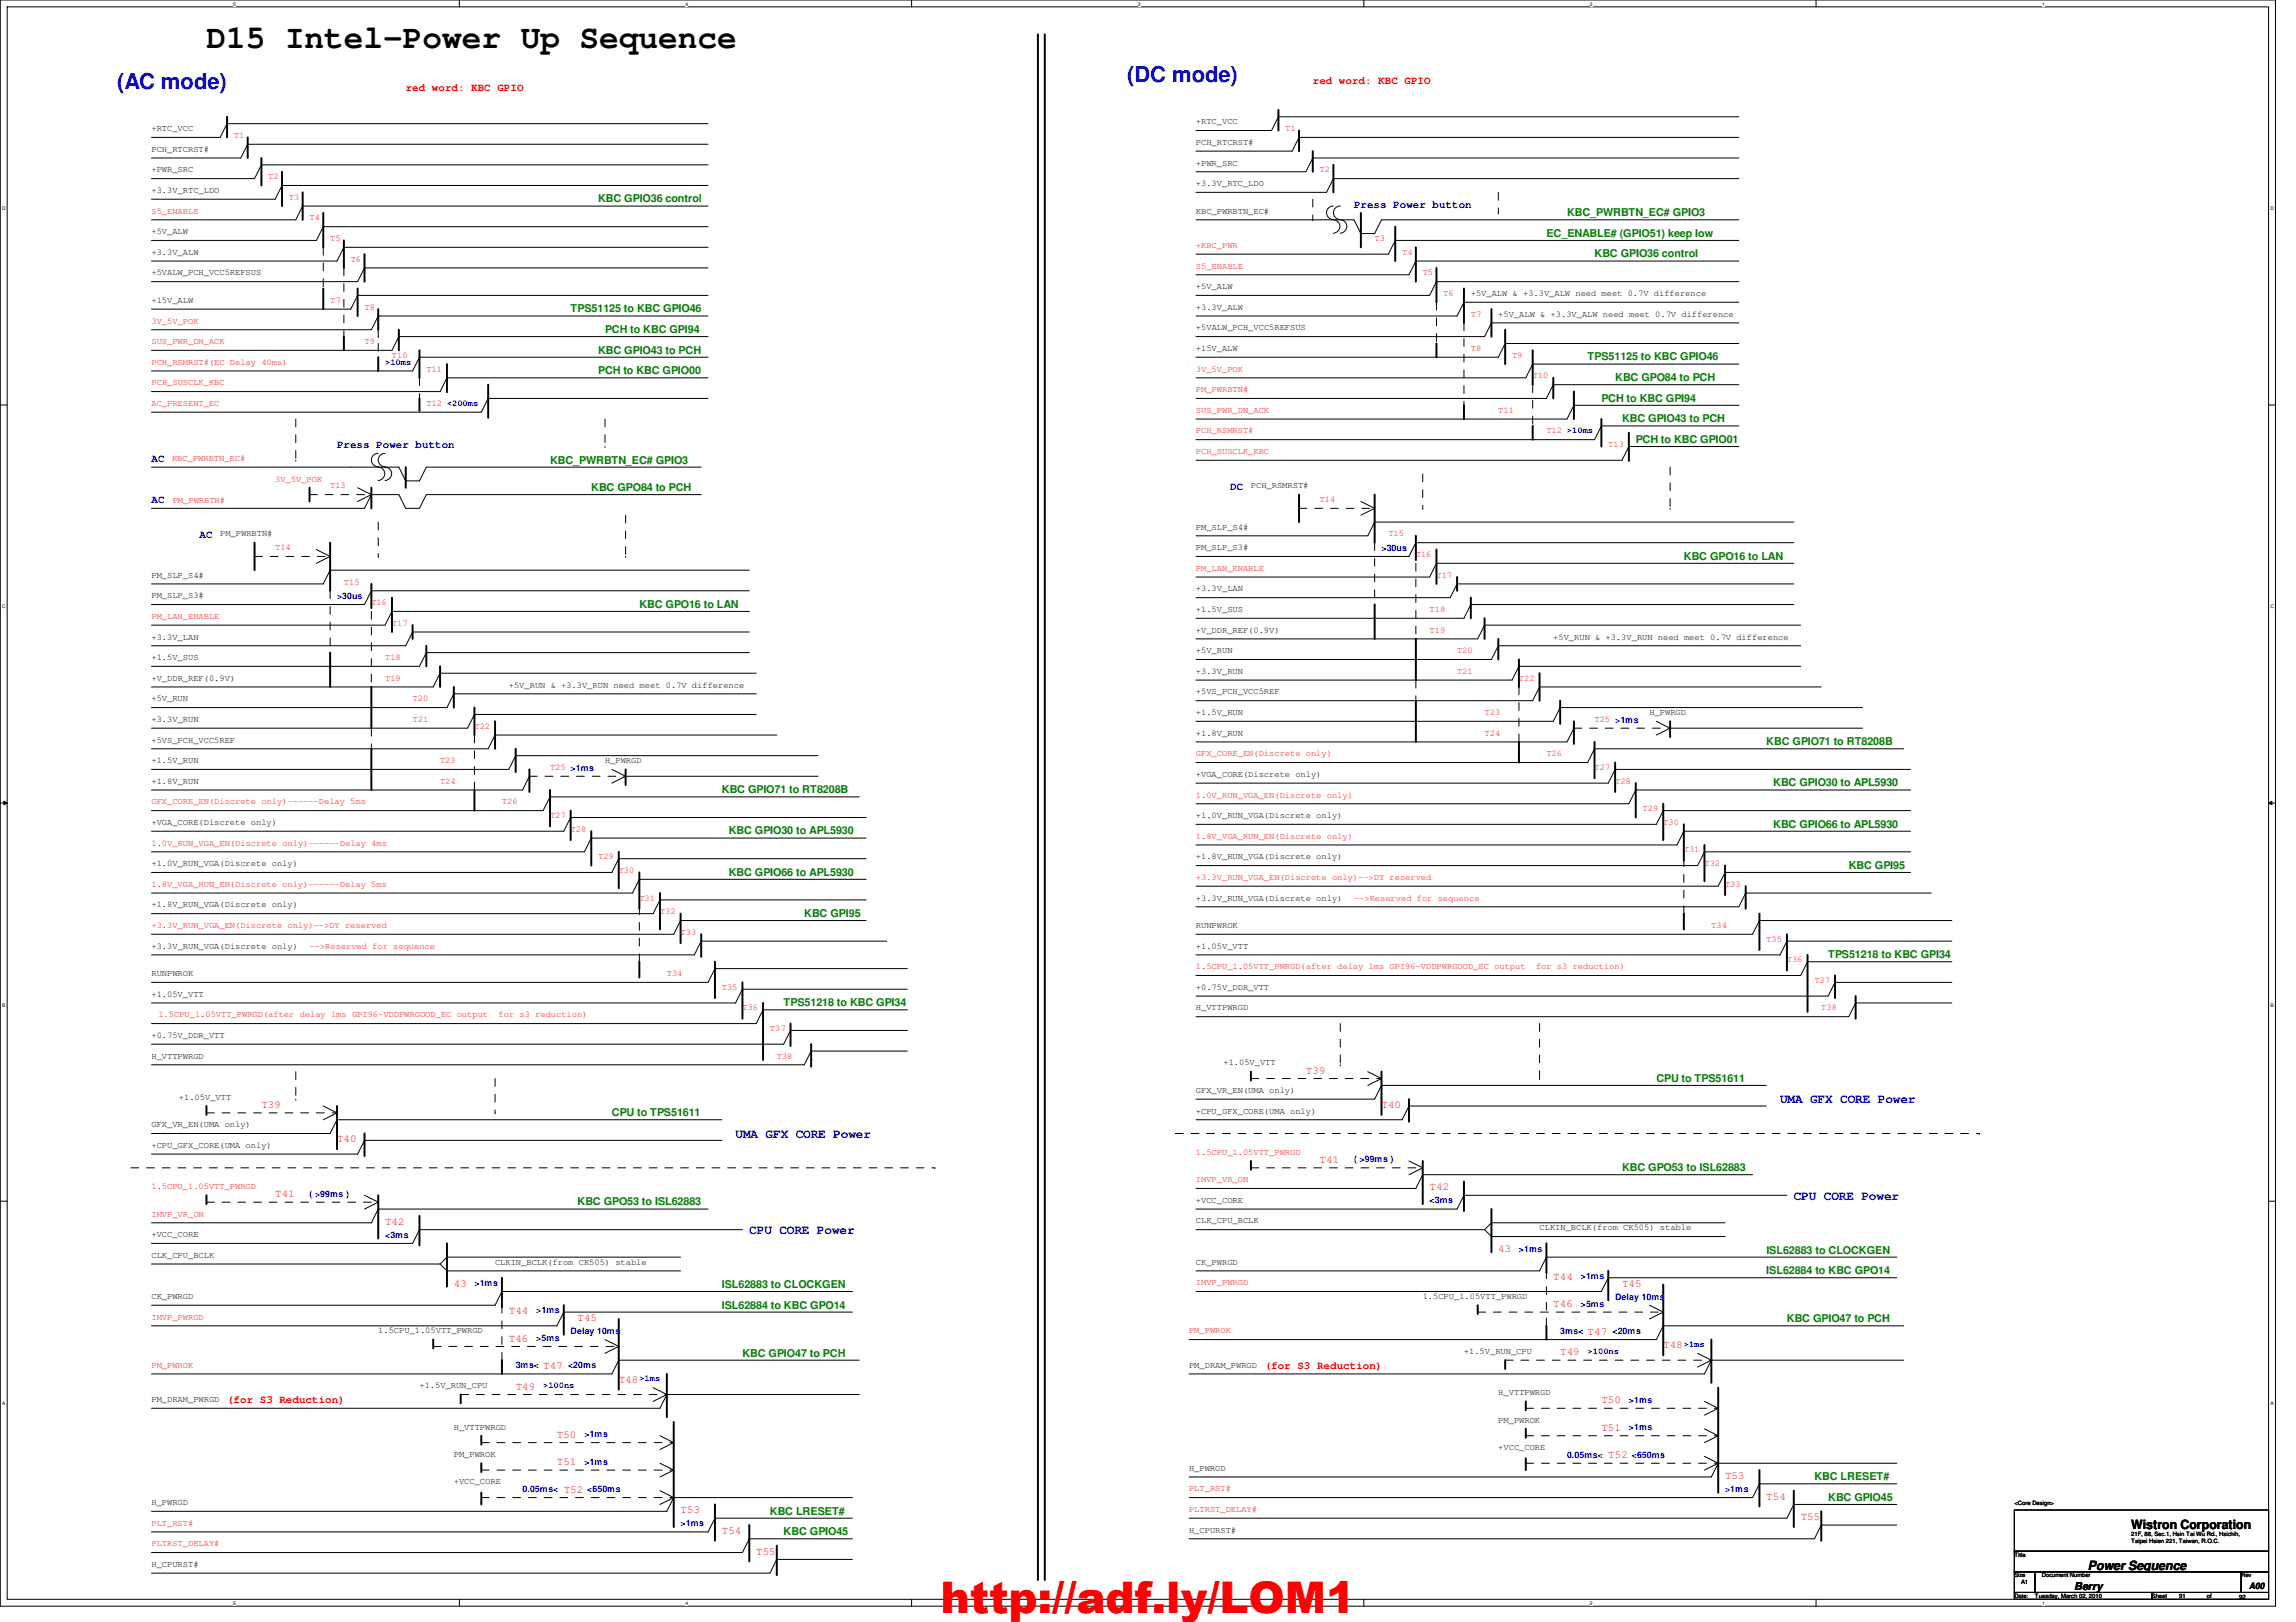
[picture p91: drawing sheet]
<svg xmlns="http://www.w3.org/2000/svg" width="297mm" height="210mm" viewBox="0 0 297 210" stroke-linecap="round" stroke-linejoin="round" font-family="sans-serif">
<defs><g id="words">
<text font-size="5.6" fill="#f00" x="121.7" y="208.7">http://adf.ly/LOM1</text>
<text font-size="4.2" x="26.7" y="6.2">D15 Intel-Power Up Sequence</text>
<g font-size="2.8" fill="#00f">
<text x="15.2" y="11.5">(AC mode)</text>
<text x="145.8" y="10.6">(DC mode)</text>
</g>
<g font-size="1.7" fill="#00f">
<text x="230.3" y="142.8">UMA GFX CORE Power</text>
<text x="95.2" y="147.2">UMA GFX CORE Power</text>
<text x="232.1" y="155.2">CPU CORE Power</text>
<text x="96.9" y="159.7">CPU CORE Power</text>
</g>
<g font-size="1.7">
<text x="275.7" y="197.8">Wistron Corporation</text>
<text x="270.1" y="203.2">Power Sequence</text>
</g>
<g font-size="1.4" fill="#f00">
<text x="52.5" y="11.8">red word: KBC GPIO</text>
<text x="169.8" y="10.9">red word: KBC GPIO</text>
<text x="33.8" y="143.4">T39</text>
<text x="168.9" y="138.9">T39</text>
<text x="178.7" y="143.4">T40</text>
<text x="43.6" y="147.8">T40</text>
<text x="35.6" y="154.9">T41</text>
<text x="170.7" y="150.5">T41</text>
<text x="185" y="154.1">T42</text>
<text x="49.8" y="158.5">T42</text>
<text x="58.7" y="166.5">43</text>
<text x="193.8" y="162.1">43</text>
<text x="201" y="165.6">T44</text>
<text x="209.8" y="166.5">T45</text>
<text x="65.8" y="170.1">T44</text>
<text x="65.8" y="173.6">T46</text>
<text x="74.7" y="170.9">T45</text>
<text x="201" y="169.2">T46</text>
<text x="205.4" y="172.7">T47</text>
<text x="66.7" y="179.8">T49</text>
<text x="70.3" y="177.2">T47</text>
<text x="80" y="178.9">T48</text>
<text x="163.6" y="177.2">(for S3 Reduction)</text>
<text x="201.8" y="175.4">T49</text>
<text x="215.2" y="174.5">T48</text>
<text x="29.4" y="181.6">(for S3 Reduction)</text>
<text x="207.2" y="181.6">T50</text>
<text x="207.2" y="185.2">T51</text>
<text x="72" y="186.1">T50</text>
<text x="72" y="189.6">T51</text>
<text x="208.1" y="188.7">T52</text>
<text x="223.2" y="191.4">T53</text>
<text x="72.9" y="193.2">T52</text>
<text x="88" y="195.8">T53</text>
<text x="228.5" y="194.1">T54</text>
<text x="233" y="196.7">T55</text>
<text x="93.4" y="198.5">T54</text>
<text x="97.8" y="201.2">T55</text>
</g>
<g font-size="1.4" fill="#008000">
<text x="77.4" y="26.2">KBC GPIO36 control</text>
<text x="202.7" y="28">KBC_PWRBTN_EC# GPIO3</text>
<text x="200.1" y="30.6">EC_ENABLE# (GPIO51) keep low</text>
<text x="206.3" y="33.3">KBC GPIO36 control</text>
<text x="73.8" y="40.4">TPS51125 to KBC GPIO46</text>
<text x="77.4" y="45.8">KBC GPIO43 to PCH</text>
<text x="78.3" y="43.1">PCH to KBC GPI94</text>
<text x="205.4" y="46.7">TPS51125 to KBC GPIO46</text>
<text x="77.4" y="48.4">PCH to KBC GPIO00</text>
<text x="207.2" y="52">PCH to KBC GPI94</text>
<text x="209" y="49.3">KBC GPO84 to PCH</text>
<text x="71.2" y="60">KBC_PWRBTN_EC# GPIO3</text>
<text x="209.8" y="54.7">KBC GPIO43 to PCH</text>
<text x="211.6" y="57.3">PCH to KBC GPIO01</text>
<text x="76.5" y="63.5">KBC GPO84 to PCH</text>
<text x="217.8" y="72.4">KBC GPO16 to LAN</text>
<text x="82.7" y="78.7">KBC GPO16 to LAN</text>
<text x="228.5" y="96.4">KBC GPIO71 to RT8208B</text>
<text x="229.4" y="101.8">KBC GPIO30 to APL5930</text>
<text x="93.4" y="102.7">KBC GPIO71 to RT8208B</text>
<text x="94.3" y="108">KBC GPIO30 to APL5930</text>
<text x="229.4" y="107.1">KBC GPIO66 to APL5930</text>
<text x="94.3" y="113.3">KBC GPIO66 to APL5930</text>
<text x="239.2" y="112.4">KBC GPI95</text>
<text x="104.1" y="118.7">KBC GPI95</text>
<text x="236.5" y="124">TPS51218 to KBC GPI34</text>
<text x="101.4" y="130.2">TPS51218 to KBC GPI34</text>
<text x="214.3" y="140">CPU to TPS51611</text>
<text x="79.2" y="144.4">CPU to TPS51611</text>
<text x="74.7" y="156">KBC GPO53 to ISL62883</text>
<text x="209.8" y="151.6">KBC GPO53 to ISL62883</text>
<text x="93.4" y="166.7">ISL62883 to CLOCKGEN</text>
<text x="228.5" y="164.9">ISL62884 to KBC GPO14</text>
<text x="228.5" y="162.2">ISL62883 to CLOCKGEN</text>
<text x="93.4" y="169.3">ISL62884 to KBC GPO14</text>
<text x="231.2" y="171.1">KBC GPIO47 to PCH</text>
<text x="96.1" y="175.6">KBC GPIO47 to PCH</text>
<text x="234.7" y="191.6">KBC LRESET#</text>
<text x="99.6" y="196">KBC LRESET#</text>
<text x="236.5" y="194.2">KBC GPIO45</text>
<text x="101.4" y="198.7">KBC GPIO45</text>
</g>
<g font-size="1.4" fill="#00f">
<text x="175.2" y="26.9">Press Power button</text>
<text x="19.6" y="59.8">AC</text>
<text x="43.6" y="58">Press Power button</text>
<text x="19.6" y="65.2">AC</text>
<text x="159.2" y="63.4">DC</text>
<text x="25.8" y="69.6">AC</text>
</g>
<text font-size="1.4" x="268.3" y="205.7">Berry</text>
<g font-size="1.1">
<text x="19.6" y="17">+RTC_VCC</text>
<text x="154.7" y="16.1">+RTC_VCC</text>
<text x="19.6" y="22.3">+PWR_SRC</text>
<text x="19.6" y="19.6">PCH_RTCRST#</text>
<text x="154.7" y="21.4">+PWR_SRC</text>
<text x="154.7" y="18.8">PCH_RTCRST#</text>
<text x="19.6" y="25">+3.3V_RTC_LDO</text>
<text x="154.7" y="27.6">KBC_PWRBTN_EC#</text>
<text x="154.7" y="24.1">+3.3V_RTC_LDO</text>
<text x="19.6" y="30.3">+5V_ALW</text>
<text x="19.6" y="33">+3.3V_ALW</text>
<text x="19.6" y="35.6">+5VALW_PCH_VCC5REFSUS</text>
<text x="19.6" y="39.2">+15V_ALW</text>
<text x="154.7" y="37.4">+5V_ALW</text>
<text x="154.7" y="40.1">+3.3V_ALW</text>
<text x="190.3" y="38.3">+5V_ALW &amp; +3.3V_ALW need meet 0.7V difference</text>
<text x="193.8" y="41">+5V_ALW &amp; +3.3V_ALW need meet 0.7V difference</text>
<text x="154.7" y="45.4">+15V_ALW</text>
<text x="154.7" y="42.8">+5VALW_PCH_VCC5REFSUS</text>
<text x="161.8" y="63.2">PCH_RSMRST#</text>
<text x="28.5" y="69.4">PM_PWRBTN#</text>
<text x="154.7" y="71.2">PM_SLP_S3#</text>
<text x="154.7" y="68.5">PM_SLP_S4#</text>
<text x="19.6" y="77.4">PM_SLP_S3#</text>
<text x="19.6" y="74.8">PM_SLP_S4#</text>
<text x="154.7" y="76.5">+3.3V_LAN</text>
<text x="19.6" y="82.8">+3.3V_LAN</text>
<text x="154.7" y="81.9">+V_DDR_REF(0.9V)</text>
<text x="154.7" y="79.2">+1.5V_SUS</text>
<text x="201" y="82.8">+5V_RUN &amp; +3.3V_RUN need meet 0.7V difference</text>
<text x="19.6" y="85.4">+1.5V_SUS</text>
<text x="19.6" y="88.1">+V_DDR_REF(0.9V)</text>
<text x="65.8" y="89">+5V_RUN &amp; +3.3V_RUN need meet 0.7V difference</text>
<text x="154.7" y="84.5">+5V_RUN</text>
<text x="154.7" y="87.2">+3.3V_RUN</text>
<text x="154.7" y="89.9">+5VS_PCH_VCC5REF</text>
<text x="19.6" y="90.8">+5V_RUN</text>
<text x="19.6" y="93.4">+3.3V_RUN</text>
<text x="154.7" y="95.2">+1.8V_RUN</text>
<text x="154.7" y="92.5">+1.5V_RUN</text>
<text x="213.4" y="92.5">H_PWRGD</text>
<text x="19.6" y="98.8">+1.5V_RUN</text>
<text x="19.6" y="96.1">+5VS_PCH_VCC5REF</text>
<text x="19.6" y="101.4">+1.8V_RUN</text>
<text x="78.3" y="98.8">H_PWRGD</text>
<text x="154.7" y="100.5">+VGA_CORE(Discrete only)</text>
<text x="19.6" y="106.8">+VGA_CORE(Discrete only)</text>
<text x="154.7" y="105.9">+1.0V_RUN_VGA(Discrete only)</text>
<text x="19.6" y="112.1">+1.0V_RUN_VGA(Discrete only)</text>
<text x="154.7" y="111.2">+1.8V_RUN_VGA(Discrete only)</text>
<text x="19.6" y="117.4">+1.8V_RUN_VGA(Discrete only)</text>
<text x="154.7" y="116.5">+3.3V_RUN_VGA(Discrete only)</text>
<text x="19.6" y="122.8">+3.3V_RUN_VGA(Discrete only)</text>
<text x="154.7" y="122.8">+1.05V_VTT</text>
<text x="154.7" y="120.1">RUNPWROK</text>
<text x="19.6" y="129">+1.05V_VTT</text>
<text x="19.6" y="126.3">RUNPWROK</text>
<text x="154.7" y="130.8">H_VTTPWRGD</text>
<text x="154.7" y="128.1">+0.75V_DDR_VTT</text>
<text x="19.6" y="137">H_VTTPWRGD</text>
<text x="19.6" y="134.3">+0.75V_DDR_VTT</text>
<text x="158.3" y="137.9">+1.05V_VTT</text>
<text x="23.2" y="142.3">+1.05V_VTT</text>
<text x="154.7" y="141.4">GFX_VR_EN(UMA only)</text>
<text x="19.6" y="145.9">GFX_VR_EN(UMA only)</text>
<text x="19.6" y="148.5">+CPU_GFX_CORE(UMA only)</text>
<text x="154.7" y="144.1">+CPU_GFX_CORE(UMA only)</text>
<text x="154.7" y="155.7">+VCC_CORE</text>
<text x="19.6" y="160.1">+VCC_CORE</text>
<text x="154.7" y="158.3">CLK_CPU_BCLK</text>
<text x="199.2" y="159.2">CLKIN_BCLK(from CK505) stable</text>
<text x="19.6" y="162.8">CLK_CPU_BCLK</text>
<text x="64" y="163.7">CLKIN_BCLK(from CK505) stable</text>
<text x="154.7" y="163.7">CK_PWRGD</text>
<text x="19.6" y="168.1">CK_PWRGD</text>
<text x="48.9" y="172.6">1.5CPU_1.05VTT_PWRGD</text>
<text x="184.1" y="168.1">1.5CPU_1.05VTT_PWRGD</text>
<text x="54.3" y="179.7">+1.5V_RUN_CPU</text>
<text x="153.8" y="177">PM_DRAM_PWRGD</text>
<text x="189.4" y="175.2">+1.5V_RUN_CPU</text>
<text x="19.6" y="181.4">PM_DRAM_PWRGD</text>
<text x="58.7" y="185">H_VTTPWRGD</text>
<text x="193.8" y="180.6">H_VTTPWRGD</text>
<text x="193.8" y="184.1">PM_PWROK</text>
<text x="58.7" y="188.6">PM_PWROK</text>
<text x="153.8" y="190.3">H_PWRGD</text>
<text x="193.8" y="187.7">+VCC_CORE</text>
<text x="19.6" y="194.8">H_PWRGD</text>
<text x="58.7" y="192.1">+VCC_CORE</text>
<text x="19.6" y="202.8">H_CPURST#</text>
<text x="153.8" y="198.3">H_CPURST#</text>
<text x="291" y="205.6">A00</text>
</g>
<g font-size="1.1" fill="#f00">
<text x="30.3" y="17.9">T1</text>
<text x="166.3" y="17">T1</text>
<text x="34.7" y="23.2">T2</text>
<text x="170.7" y="22.3">T2</text>
<text x="19.6" y="27.6">S5_ENABLE</text>
<text x="37.4" y="25.9">T3</text>
<text x="40" y="28.5">T4</text>
<text x="42.7" y="31.2">T5</text>
<text x="45.4" y="33.9">T6</text>
<text x="154.7" y="32.1">+KBC_PWR</text>
<text x="154.7" y="34.8">S5_ENABLE</text>
<text x="177.8" y="31.2">T3</text>
<text x="181.4" y="33">T4</text>
<text x="184.1" y="35.6">T5</text>
<text x="19.6" y="41.9">3V_5V_POK</text>
<text x="42.7" y="39.2">T7</text>
<text x="47.2" y="40.1">T8</text>
<text x="186.7" y="38.3">T6</text>
<text x="190.3" y="41">T7</text>
<text x="19.6" y="44.5">SUS_PWR_DN_ACK</text>
<text x="19.6" y="47.2">PCH_RSMRST#(EC Delay 40ms)</text>
<text x="47.2" y="44.5">T9</text>
<text x="50.7" y="46.3">T10</text>
<text x="190.3" y="45.4">T8</text>
<text x="195.6" y="46.3">T9</text>
<text x="19.6" y="52.5">AC_PRESENT_EC</text>
<text x="19.6" y="49.9">PCH_SUSCLK_KBC</text>
<text x="55.2" y="48.1">T11</text>
<text x="55.2" y="52.5">T12 &lt;200ms</text>
<text x="154.7" y="53.4">SUS_PWR_DN_ACK</text>
<text x="154.7" y="48.1">3V_5V_POK</text>
<text x="154.7" y="50.8">PM_PWRBTN#</text>
<text x="193.8" y="53.4">T11</text>
<text x="198.3" y="49">T10</text>
<text x="22.3" y="59.6">KBC_PWRBTN_EC#</text>
<text x="154.7" y="58.8">PCH_SUSCLK_KBC</text>
<text x="154.7" y="56.1">PCH_RSMRST#</text>
<text x="200.1" y="56.1">T12 &gt;10ms</text>
<text x="208.1" y="57.9">T13</text>
<text x="22.3" y="65.1">PM_PWRBTN#</text>
<text x="35.6" y="62.3">3V_5V_POK</text>
<text x="42.7" y="63.2">T13</text>
<text x="170.7" y="65">T14</text>
<text x="35.6" y="71.2">T14</text>
<text x="179.6" y="69.4">T15</text>
<text x="44.5" y="75.6">T15</text>
<text x="154.7" y="73.9">PM_LAN_ENABLE</text>
<text x="183.2" y="72.1">T16</text>
<text x="185.8" y="74.8">T17</text>
<text x="19.6" y="80.1">PM_LAN_ENABLE</text>
<text x="48" y="78.3">T16</text>
<text x="50.7" y="81">T17</text>
<text x="185" y="81.9">T19</text>
<text x="185" y="79.2">T18</text>
<text x="49.8" y="88.1">T19</text>
<text x="49.8" y="85.4">T18</text>
<text x="188.5" y="84.5">T20</text>
<text x="188.5" y="87.2">T21</text>
<text x="196.5" y="88.1">T22</text>
<text x="53.4" y="90.8">T20</text>
<text x="53.4" y="93.4">T21</text>
<text x="61.4" y="94.3">T22</text>
<text x="192.1" y="92.5">T23</text>
<text x="192.1" y="95.2">T24</text>
<text x="206.3" y="93.4">T25 &gt;1ms</text>
<text x="56.9" y="98.8">T23</text>
<text x="56.9" y="101.4">T24</text>
<text x="71.2" y="99.7">T25 &gt;1ms</text>
<text x="154.7" y="97.9">GFX_CORE_EN(Discrete only)</text>
<text x="200.1" y="97.9">T26</text>
<text x="206.3" y="99.7">T27</text>
<text x="209" y="101.4">T28</text>
<text x="19.6" y="104.1">GFX_CORE_EN(Discrete only)------Delay 5ms</text>
<text x="64.9" y="104.1">T26</text>
<text x="71.2" y="105.9">T27</text>
<text x="73.8" y="107.7">T28</text>
<text x="154.7" y="103.2">1.0V_RUN_VGA_EN(Discrete only)</text>
<text x="212.5" y="105">T29</text>
<text x="215.2" y="106.8">T30</text>
<text x="19.6" y="109.4">1.0V_RUN_VGA_EN(Discrete only)------Delay 4ms</text>
<text x="77.4" y="111.2">T29</text>
<text x="80" y="113">T30</text>
<text x="154.7" y="113.9">+3.3V_RUN_VGA_EN(Discrete only)--&gt;DY reserved</text>
<text x="154.7" y="108.5">1.8V_VGA_RUN_EN(Discrete only)</text>
<text x="217.8" y="110.3">T31</text>
<text x="220.5" y="112.1">T32</text>
<text x="19.6" y="114.8">1.8V_VGA_RUN_EN(Discrete only)------Delay 5ms</text>
<text x="82.7" y="116.5">T31</text>
<text x="85.4" y="118.3">T32</text>
<text x="175.2" y="116.5">--&gt;Reserved for sequence</text>
<text x="223.2" y="114.8">T33</text>
<text x="19.6" y="120.1">+3.3V_RUN_VGA_EN(Discrete only)--&gt;DY reserved</text>
<text x="40" y="122.8">--&gt;Reserved for sequence</text>
<text x="88" y="121">T33</text>
<text x="154.7" y="125.4">1.5CPU_1.05VTT_PWRGD(after delay 1ms GPI96-VDDPWRGOOD_EC output</text>
<text x="198.7" y="125.4">for s3 reduction)</text>
<text x="221.4" y="120.1">T34</text>
<text x="228.5" y="121.9">T35</text>
<text x="231.2" y="124.5">T36</text>
<text x="20.5" y="131.7">1.5CPU_1.05VTT_PWRGD(after delay 1ms GPI96-VDDPWRGOOD_EC output</text>
<text x="64.5" y="131.7">for s3 reduction)</text>
<text x="86.3" y="126.3">T34</text>
<text x="93.4" y="128.1">T35</text>
<text x="96.1" y="130.8">T36</text>
<text x="234.7" y="127.2">T37</text>
<text x="235.6" y="130.8">T38</text>
<text x="99.6" y="133.4">T37</text>
<text x="100.5" y="137">T38</text>
<text x="154.7" y="149.4">1.5CPU_1.05VTT_PWRGD</text>
<text x="19.6" y="153.9">1.5CPU_1.05VTT_PWRGD</text>
<text x="154.7" y="153">IMVP_VR_ON</text>
<text x="19.6" y="157.4">IMVP_VR_ON</text>
<text x="154.7" y="166.3">IMVP_PWRGD</text>
<text x="19.6" y="170.8">IMVP_PWRGD</text>
<text x="153.8" y="172.6">PM_PWROK</text>
<text x="19.6" y="177">PM_PWROK</text>
<text x="19.6" y="197.4">PLT_RST#</text>
<text x="153.8" y="193">PLT_RST#</text>
<text x="153.8" y="195.7">PLTRST_DELAY#</text>
<text x="19.6" y="200.1">PLTRST_DELAY#</text>
</g>
<g font-size="1.1" fill="#00f">
<text x="49.8" y="47.2">&gt;10ms</text>
<text x="178.7" y="71.3">&gt;30us</text>
<text x="43.6" y="77.5">&gt;30us</text>
<text x="40" y="154.9">( &gt;99ms )</text>
<text x="175.2" y="150.4">( &gt;99ms )</text>
<text x="185" y="155.7">&lt;3ms</text>
<text x="49.8" y="160.2">&lt;3ms</text>
<text x="196.5" y="162">&gt;1ms</text>
<text x="61.4" y="166.4">&gt;1ms</text>
<text x="204.5" y="165.5">&gt;1ms</text>
<text x="69.4" y="170">&gt;1ms</text>
<text x="69.4" y="173.5">&gt;5ms</text>
<text x="73.8" y="172.6">Delay 10ms</text>
<text x="201.8" y="172.6">3ms&lt;</text>
<text x="204.5" y="169.1">&gt;5ms</text>
<text x="208.6" y="172.6">&lt;20ms</text>
<text x="208.9" y="168.2">Delay 10ms</text>
<text x="66.7" y="177.1">3ms&lt;</text>
<text x="70.3" y="179.7">&gt;100ns</text>
<text x="73.5" y="177.1">&lt;20ms</text>
<text x="82.7" y="178.8">&gt;1ms</text>
<text x="205.4" y="175.2">&gt;100ns</text>
<text x="217.8" y="174.3">&gt;1ms</text>
<text x="75.6" y="186">&gt;1ms</text>
<text x="210.7" y="181.5">&gt;1ms</text>
<text x="210.7" y="185.1">&gt;1ms</text>
<text x="75.6" y="189.5">&gt;1ms</text>
<text x="202.7" y="188.6">0.05ms&lt;</text>
<text x="211.1" y="188.6">&lt;650ms</text>
<text x="67.6" y="193.1">0.05ms&lt;</text>
<text x="76" y="193.1">&lt;650ms</text>
<text x="88" y="197.5">&gt;1ms</text>
<text x="223.2" y="193.1">&gt;1ms</text>
</g>
<g font-size=".8">
<text x="260.6" y="194.8">&lt;Core Design&gt;</text>
<text x="260.6" y="201.5">Title</text>
<text x="275.7" y="198.8">21F, 88, Sec.1, Hsin Tai Wu Rd., Hsichih,</text>
<text x="275.7" y="199.7">Taipei Hsien 221, Taiwan, R.O.C.</text>
<text x="260.6" y="204.1">Size</text>
<text x="260.6" y="206.8">Date:</text>
<text x="261.5" y="205">A1</text>
<text x="263.3" y="206.8">Tuesday, March 02, 2010</text>
<text x="264.2" y="204.1">Document Number</text>
<text x="278.4" y="206.8">Sheet</text>
<text x="281.9" y="206.8">91</text>
<text x="285.5" y="206.8">of</text>
<text x="289.7" y="206.9">92</text>
<text x="289.9" y="204.1">Rev</text>
</g>
<g font-size=".6">
<text x="30.2" y=".7">5</text>
<text x="88.7" y=".7">4</text>
<text x="147.2" y=".7">3</text>
<text x="205.7" y=".7">2</text>
<text x="264.2" y=".7">1</text>
<text x=".3" y="27.2">D</text>
<text x="293.7" y="27.2">D</text>
<text x=".3" y="78.7">C</text>
<text x="293.7" y="78.7">C</text>
<text x=".3" y="130.3">B</text>
<text x="293.7" y="130.3">B</text>
<text x=".3" y="181.8">A</text>
<text x="293.7" y="181.8">A</text>
<text x="30.2" y="207.7">5</text>
<text x="88.7" y="207.7">4</text>
<text x="147.2" y="207.7">3</text>
<text x="205.7" y="207.7">2</text>
<text x="264.2" y="207.7">1</text>
</g>
</g></defs>
<path d="M0 0h294.4v207.9h-294.4zM.9 .9h292.6v206.1h-292.6z" fill="none" stroke="#000" stroke-width=".13"/>
<g fill="#fff">
<path d="M30.2 .1h.3v.7h-.3z"/>
<path d="M30.2 207.1h.3v.7h-.3z"/>
</g>
<path d="M59.4 0v.9M59.4 207v.9" fill="none" stroke="#000" stroke-width=".13"/>
<g fill="#fff">
<path d="M88.7 .1h.3v.7h-.3z"/>
<path d="M88.7 207.1h.3v.7h-.3z"/>
</g>
<path d="M117.9 0v.9M117.9 207v.9" fill="none" stroke="#000" stroke-width=".13"/>
<g fill="#fff">
<path d="M147.2 .1h.3v.7h-.3z"/>
<path d="M147.2 207.1h.3v.7h-.3z"/>
</g>
<path d="M176.4 0v.9M176.4 207v.9" fill="none" stroke="#000" stroke-width=".13"/>
<g fill="#fff">
<path d="M205.7 .1h.3v.7h-.3z"/>
<path d="M205.7 207.1h.3v.7h-.3z"/>
</g>
<path d="M234.9 0v.9M234.9 207v.9" fill="none" stroke="#000" stroke-width=".13"/>
<g fill="#fff">
<path d="M264.2 .1h.3v.7h-.3z"/>
<path d="M264.2 207.1h.3v.7h-.3z"/>
<path d="M.3 26.6h.5v.7h-.5z"/>
<path d="M293.7 26.6h.5v.7h-.5z"/>
<path d="M.3 78.1h.5v.8h-.5z"/>
<path d="M293.7 78.1h.5v.8h-.5z"/>
</g>
<path d="M0 52.4h.9M293.5 52.4h.9" fill="none" stroke="#000" stroke-width=".13"/>
<g fill="#fff">
<path d="M.3 129.7h.4v.7h-.4z"/>
<path d="M293.7 129.7h.5v.7h-.5z"/>
</g>
<path d="M0 103.9h.9M.5 103.7l.4 .2-.4 .2zM293.5 103.9h.9M293.5 103.9l.4-.2v.4z" fill="none" stroke="#000" stroke-width=".13"/>
<path d="M.5 103.7l.4 .2-.4 .2zM293.5 103.9l.4-.2v.4z" fill="#000"/>
<g fill="#fff">
<path d="M.3 181.2h.4v.7h-.4z"/>
<path d="M293.7 181.2h.4v.7h-.4z"/>
</g>
<g fill="none" stroke="#000" stroke-width=".13">
<path d="M91.6 16h-62.2l-.9 1.8h-8.9M91.6 18.7h-59.6l-.8 1.7h-11.6M225 15.1h-59.6l-.9 1.8h-9.8M225 17.8h-56.9l-.9 1.8h-12.5M91.6 21.3h-57.8l-.9 1.8h-13.3M91.6 29.3h-49.8l-.9 1.8h-21.3M91.6 26.7h-52.4l-.9 1.7h-18.7M91.6 24h-55.1l-.9 1.8h-16M91.6 32h-47.1l-.9 1.8h-24M91.6 38.2h-45.3l-.9 1.8h-25.8M91.6 34.7h-44.4l-.9 1.7h-26.7M154.7 28.4h20.5l.9 1.8h1.7l.9-1.8h46.3"/>
<path d="M172.5 28.4a.87 .87 0 0 1 .9 .9 .87 .87 0 0 1-.9 .9M172.5 26.7a.87 .87 0 0 0-.9 .8 .87 .87 0 0 0 .9 .9M173.4 28.4a.87 .87 0 0 1 .8 .9 .87 .87 0 0 1-.8 .9M173.4 26.7a.87 .87 0 0 0-.9 .8 .87 .87 0 0 0 .9 .9M225 23.1h-52.5l-.9 1.8h-16.9M225 20.4h-55.2l-.9 1.8h-14.2M225 36.4h-39.2l-.8 1.8h-30.3M225 33.8h-41.8l-.9 1.8h-27.6M225 39.1h-35.6l-.9 1.8h-33.8M225 31.1h-44.5l-.9 1.8h-24.9M48.9 58.7a.87 .87 0 0 0-.9 .8 .87 .87 0 0 0 .9 .9M49.8 58.7a.87 .87 0 0 0-.9 .8 .87 .87 0 0 0 .9 .9"/>
<path d="M91.6 46.2h-37.3l-.9 1.8h-33.8M91.6 48.9h-33.8l-.9 1.8h-37.3M91.6 43.6h-40l-.9 1.7h-31.1M91.6 40.9h-42.7l-.9 1.8h-28.4M91.6 51.6h-28.4l-.9 1.7h-42.7M225 57.8h-14.3l-.9 1.8h-55.1M225 44.4h-30.3l-.9 1.8h-39.1M225 52.5h-21.4l-.9 1.7h-48M225 49.8h-24l-.9 1.8h-45.4M225 47.1h-26.7l-.9 1.8h-42.7M225 41.8h-32l-.9 1.8h-37.4M225 55.1h-17.8l-.9 1.8h-51.6"/>
<path d="M19.6 60.5h32l.9 1.7h1.8l.9-1.7h35.5M40.9 71.1l1.8 .9-1.8 .9M46.3 63.1l1.7 .9M48 64h3.6l.9 1.8h1.8l.9-1.8h35.5M48 64l-1.7 .9M48 64l-.8 1.8h-27.6M48.9 60.5a.87 .87 0 0 1 .9 .8 .87 .87 0 0 1-.9 .9M49.8 60.5a.87 .87 0 0 1 .9 .8 .87 .87 0 0 1-.9 .9M96.9 73.8h-54.2l-.9 1.8h-22.2M96.9 76.5h-48.9l-.8 1.7h-27.6M96.9 79.1h-46.2l-.9 1.8h-30.2M176.1 64.9l1.7 .9-1.7 .9"/>
<path d="M232.1 75.6h-43.6l-.9 1.7h-32.9M232.1 72.9h-46.3l-.8 1.8h-30.3M232.1 70.2h-48.9l-.9 1.8h-27.6M232.1 78.2h-41.8l-.9 1.8h-34.7M232.1 67.6h-54.3l-.9 1.7h-22.2M79.2 99.6l1.7 .9-1.7 .8M96.9 84.5h-41.7l-.9 1.7h-34.7M96.9 81.8h-43.5l-.9 1.8h-32.9M97.8 92.5h-36.4l-.9 1.7h-40.9M97.8 89.8h-39.1l-.9 1.8h-38.2M97.8 87.1h-40.9l-.9 1.8h-36.4M100.5 95.1h-36.5l-.8 1.8h-43.6"/>
<path d="M105.8 97.8h-39.1l-.9 1.8h-46.2M203.6 94.2l-.9 1.8h-48M214.3 93.3l1.8 .9-1.8 .9M216.1 94.2h24.9M233 83.6h-39.2l-.8 1.7h-38.3M233 80.9h-40.9l-.9 1.8h-36.5M233 86.2h-36.5l-.9 1.8h-40.9M235.6 88.9h-36.4l-.9 1.8h-43.6M241 91.6h-39.2l-.8 1.7h-46.3M246.3 96.9h-40l-.9 1.8h-50.7M247.2 99.6h-38.2l-.9 1.7h-53.4M68.5 100.5l-.9 1.7h-48"/>
<path d="M80.9 100.5h24.9M111.2 103.1h-40l-.9 1.8h-50.7M112.1 119.1h-24.1l-.8 1.8h-67.6M112.1 113.8h-29.4l-.9 1.8h-62.2M112.1 108.5h-35.6l-.9 1.7h-56M112.1 111.1h-32.1l-.8 1.8h-59.6M112.1 105.8h-38.3l-.9 1.8h-53.3M112.1 116.5h-26.7l-.9 1.7h-64.9M247.2 102.2h-35.6l-.9 1.8h-56M247.2 112.9h-24l-.9 1.8h-67.6M247.2 110.2h-26.7l-.9 1.8h-64.9M247.2 107.6h-29.4l-.8 1.7h-62.3"/>
<path d="M247.2 104.9h-32l-.9 1.8h-59.6M249.8 115.6h-24l-.8 1.7h-70.3M252.5 119.1h-24.9l-.9 1.8h-72M114.7 121.8h-24l-.9 1.8h-70.2M117.4 136h-12.5l-.8 1.8h-84.5M117.4 125.3h-24.9l-.9 1.8h-72M117.4 133.3h-15.1l-.9 1.8h-81.8M117.4 130.7h-18.7l-.9 1.8h-78.2M117.4 128h-21.3l-.9 1.8h-75.6M176.9 138.7l1.8 .9-1.8 .9M252.5 124.5h-18.7l-.8 1.7h-78.3M252.5 121.8h-21.3l-.9 1.8h-75.6"/>
<path d="M252.5 129.8h-12.4l-.9 1.8h-84.5M252.5 127.1h-15.1l-.9 1.8h-81.8M0 155.4h.9M41.8 143.1l1.8 .9-1.8 .9M47.2 154.7l1.7 .9-1.7 .9M91.6 156.5h-42.7l-.9 1.7h-28.4M93.4 144.9h-49.8l-.9 1.8h-23.1M93.4 147.6h-46.2l-.9 1.8h-26.7M96.1 159.1h-41.8l-.9 1.8h-33.8M154.7 159.1h37.4M182.3 150.2l1.8 .9-1.8 .9M192.1 159.1l.9 .9h30.2"/>
<path d="M223.2 158.2h-30.2l-.9 .9M226.7 152h-42.6l-.9 1.8h-28.5M228.5 140.5h-49.8l-.9 1.7h-23.1M228.5 143.1h-46.2l-.9 1.8h-26.7M231.2 154.7h-41.8l-.9 1.8h-33.8M293.5 155.4h.9M19.6 163.6h37.3M56.9 163.6l.9 .9h30.2M78.3 173.4l1.7 .8-1.7 .9M84.5 179.6l1.8 .9M88 162.7h-30.2l-.9 .9M110.3 167.1h-45.4l-.9 1.8h-44.4"/>
<path d="M110.3 169.8h-37.4l-.9 1.8h-52.4M111.2 176h-31.2l-.8 1.8h-59.6M213.4 168.9l1.8 .9-1.8 .9M219.6 175.1l1.8 .9M221.4 176l-.9 1.8h-66.7M221.4 176h24.9M221.4 176l-1.8 .9M245.4 165.4h-37.3l-.9 1.7h-52.5M245.4 162.7h-45.3l-.9 1.8h-44.5M246.3 171.6h-31.1l-.9 1.8h-60.5M85.4 192.9l1.8 .9M85.4 185.8l1.8 .9-1.8 .9"/>
<path d="M85.4 189.4l1.8 .8-1.8 .9M86.3 180.5h24.9M86.3 180.5l-1.8 .9M86.3 180.5l-.9 1.7h-65.8M87.2 193.8h23.1M87.2 193.8l-1.8 .9M87.2 193.8l-.9 1.8h-66.7M110.3 196.5h-17.8l-.9 1.7h-72M110.3 199.1h-13.4l-.8 1.8h-76.5M220.5 188.5l1.8 .9M220.5 181.4l1.8 .8-1.8 .9M220.5 184.9l1.8 .9-1.8 .9"/>
<path d="M222.3 189.4h23.1M222.3 189.4l-1.8 .8M222.3 189.4l-.9 1.7h-67.6M245.4 197.4h-9.8l-.9 1.7h-80.9M245.4 192h-17.8l-.9 1.8h-72.9M245.4 194.7h-13.3l-.9 1.8h-77.4M260.6 195.4h32.9v5.3h-32.9zM110.3 201.8h-9.8l-.9 1.8h-80M260.6 200.7h32.9v2.7h-32.9zM260.6 203.4h2.7v2.7h-2.7zM260.6 206.1h17.8v.9h-17.8zM263.3 203.4h26.6v2.7h-26.6z"/>
<path d="M278.4 206.1h15.1v.9h-15.1zM289.9 203.4h3.6v2.7h-3.6z"/>
</g>
<g fill="none" stroke="#000" stroke-width=".25">
<path d="M29.4 15.1v2.7M32 17.8v2.6M134.3 4.4v200.1M135.2 4.4v200.1M165.4 14.2v2.7M168.1 16.9v2.7M169.8 19.6v2.6M33.8 20.4v3.6M36.5 22.2v4.5M39.2 24.9v3.5M41.8 37.3v2.7M41.8 27.6v4.4"/>
<path d="M44.5 31.1v3.6M46.3 37.3v3.6M47.2 32.9v3.5M172.5 21.3v3.6M176.1 27.6v4.4M180.5 29.3v4.5M183.2 32v4.4M185.8 34.7v4.4M189.4 37.3v4.5M44.5 43.6v1.7M48.9 46.2v1.8M48.9 40v2.7"/>
<path d="M51.6 42.7v2.6M54.3 45.3v3.6M54.3 51.6v1.6M57.8 47.1v3.7M63.2 49.8v4.3M185.8 44.4v1.8M189.4 52.5v1.7M193 40v3.6M194.7 42.7v4.4M198.3 45.3v4.5M198.3 55.1v1.8M201 48.9v2.7"/>
<path d="M203.6 50.7v3.5M207.2 54.2v3.6M210.7 56v3.6M32.9 70.2v3.6M40 63.1v1.8M42.7 70.2v6.3M48 63.1v2.7M48 75.6v3.1M50.7 77.3v4.5M52.5 60.5v2.6M168.1 64v3.6M177.8 78.2v4.5"/>
<path d="M177.8 64v6.2M183.2 69.3v3.2M185.8 71.1v4.5M188.5 74.7v1.8M190.3 77.3v2.7M42.7 84.5v4.4M48 88.9v5.3M48 96.9v5.3M53.4 80.9v1.8M55.2 83.6v2.6M56.9 86.2v2.7M58.7 88.9v2.7"/>
<path d="M61.4 91.6v3.5M64 93.3v3.6M66.7 96.9v3M68.5 99.6v2.9M80.9 99.6v2M183.2 82.7v5.3M183.2 90.7v5.3M192.1 80v2.7M193.8 82.7v2.6M196.5 96v2.7M196.5 85.3v3.6M199.2 87.1v3.6"/>
<path d="M201.8 90.7v3M203.6 93.3v3M206.3 96v4.7M209 98.7v3.8M216.1 93.3v2.1M61.4 102.2v2.7M71.2 102.2v4.7M73.8 104.9v3.8M76.5 107.6v4.4M80 110.2v4.7M82.7 112.9v4.7M85.4 115.6v4.7"/>
<path d="M88 118.2v3.8M211.6 101.3v4.5M215.2 104v4.7M217.8 106.7v4.7M217.8 118.2v2.1M220.5 109.3v4.7M223.2 112v3.8M225.8 114.7v2.9M227.6 118.2v4.7M82.7 124.5v2M90.7 120.9v2.9M92.5 124.5v4.7"/>
<path d="M96.1 127.1v4.7M98.7 129.8v7.4M102.3 132.5v2.9M104.9 135.1v2.9M161.8 138.7v1.1M178.7 138.7v5.6M231.2 120.9v4.7M233.8 123.6v7.3M237.4 126.2v3M240.1 128.9v2.9M26.7 143.1v1.2M26.7 154.7v1.1"/>
<path d="M43.6 143.1v5.6M47.2 146.7v2.9M48.9 154.7v5.6M54.3 157.4v3.8M161.8 150.2v1.2M182.3 142.2v3M184.1 150.2v5.6M189.4 152.9v3.8M193 156.5v5.6M56 173.4v1.1M57.8 160.9v5.6M64.9 165.4v3.8"/>
<path d="M64.9 176v1.8M72.9 168.9v3.8M80 170.7v9.1M86.3 177.8v5.6M191.2 168.9v1.2M194.7 176v1.2M200.1 160.9v3.8M200.1 171.6v1.8M208.1 164.5v3.8M215.2 166.2v9.2M221.4 173.4v5.5M222.3 179.6v13.6"/>
<path d="M59.6 180.5v1.1M62.3 193.2v1.5M62.3 185.8v1.1M62.3 189.4v1.1M87.2 184v13.6M92.5 194.7v4.7M96.9 197.4v4.7M197.4 188.7v1.5M197.4 181.4v1.1M197.4 184.9v1.2M227.6 190.2v4.7M232.1 192.9v4.7"/>
<path d="M235.6 195.6v3.8M100.5 200v3.8"/>
</g>
<g fill="none" stroke="#000" stroke-width=".13" stroke-dasharray="1 1 1 1 1 1 1 1">
<path d="M41.8 32v5.3M41.8 37.3h.1M44.5 34.7v8.9M169.8 25.8v2.6M169.8 28.4h.1M185.8 39.1v5.3M193.8 24.9v2.7M193.8 27.6h.1M38.3 54.2v5.4M38.3 59.6h.1M44.5 43.6h.1M48.9 44.4v1.8"/>
<path d="M48.9 46.2h.1M48.9 42.7v.9M48.9 43.6h.1M54.3 48.9v2.7M54.3 51.6h.1M78.3 54.2v3.6M78.3 57.8h.1M185.8 44.4h.1M189.4 41.8v10.7M189.4 52.5h.1M198.3 49.8v5.3M198.3 55.1h.1"/>
<path d="M32.9 72h9.8M40 64h8M42.7 76.5v8M42.7 72h.1M48 79.1v9.8M48 64h.1M48.9 67.6v4.4M48.9 72h.1M80.9 66.7v5.3M80.9 72h.1M168.1 65.8h9.7M177.8 70.2v8"/>
<path d="M177.8 78.2h.1M177.8 65.8h.1M183.2 72.9v9.8M184.1 61.3v4.5M184.1 65.8h.1M216.1 60.5v5.3M216.1 65.8h.1M42.7 84.5h.1M48 88.9h.1M48 94.2v2.7M48 96.9h.1M61.4 95.1v8.9"/>
<path d="M183.2 82.7h.1M183.2 88v2.7M183.2 90.7h.1M196.5 88.9v8.9M196.5 97.8h.1M203.6 94.2h12.5M216.1 94.2h.1M61.4 104h.1M68.5 100.5h12.4M80.9 100.5h.1M82.7 117.3v7.2M217.8 111.1v7.1"/>
<path d="M217.8 118.2h.1M38.3 138.7v3.5M64 139.6v4.4M82.7 124.5h.1M161.8 139.6h16.9M173.4 132.5v5.3M173.4 137.8h.1M178.7 139.6h.1M199.2 132.5v7.1M199.2 139.6h.1M16.9 151.1h104M26.7 144h16.9"/>
<path d="M26.7 155.6h22.2M38.3 142.2h.1M43.6 144h.1M48.9 155.6h.1M64 144h.1M120.9 151.1h.1M152.1 146.7h104M161.8 151.1h22.3M184.1 151.1h.1M256.1 146.7h.1M56 174.2h24M64.9 168.9v7.1"/>
<path d="M64.9 176h.1M80 174.2h.1M191.2 169.8h24M194.7 176h26.7M200.1 164.5v7.1M200.1 171.6h.1M215.2 169.8h.1M221.4 176h.1M59.6 180.5h26.7M62.3 193.8h24.9M62.3 186.7h24.9M62.3 190.2h24.9"/>
<path d="M86.3 180.5h.1M87.2 193.8h.1M87.2 186.7h.1M87.2 190.2h.1M197.4 189.4h24.9M197.4 182.2h24.9M197.4 185.8h24.9M222.3 189.4h.1M222.3 182.2h.1M222.3 185.8h.1"/>
</g>
<use href="#words"/>
</svg>
